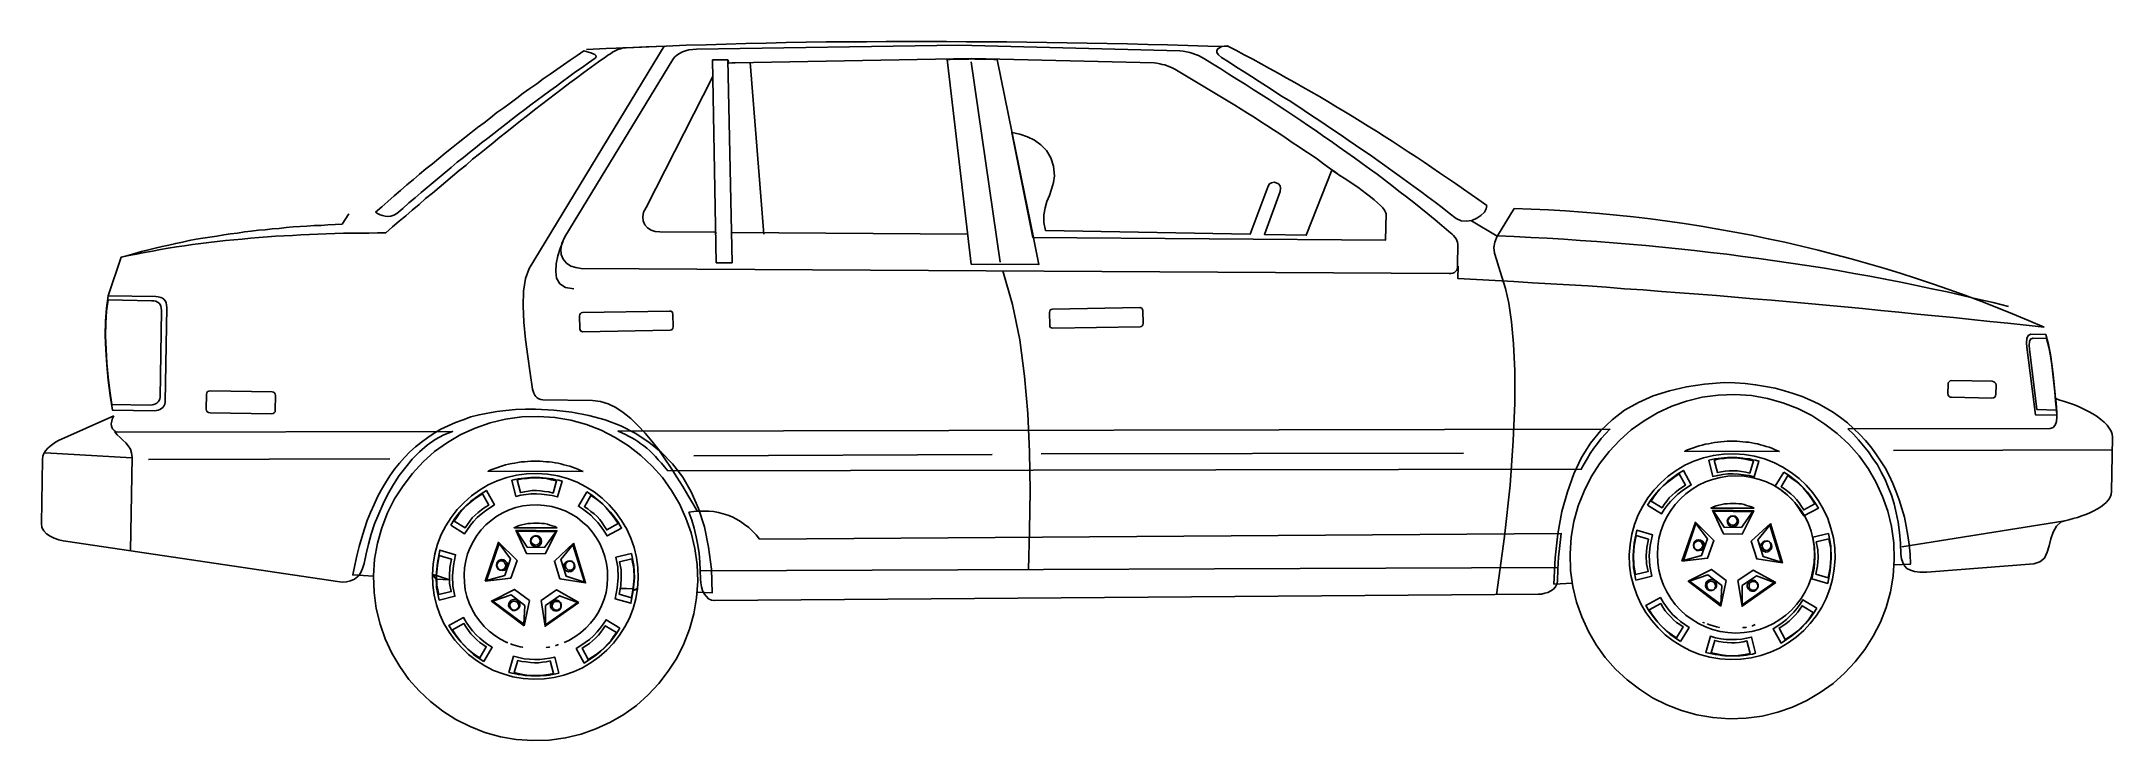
# Model space of a CAD drawing. Extents: x 149 to 250, y -977 to -912.
# Drawn here: x 233.373 to 237.784, y -963.79 to -962.301 of the extents above; entities that cross this region are included whole.
import ezdxf

# ---------------------------------------------------------------- set-up
doc = ezdxf.new("R2010")
doc.units = 0
doc.header["$MEASUREMENT"] = 0
doc.layers.get('0').update_dxf_attribs({"linetype": 'CONTINUOUS'})

msp = doc.modelspace()

# ---------------------------------------------------------------- linework, layer by layer
msp.add_line((233.54237, -962.7605), (233.51449, -962.84242))
at = {"linetype": 'Continuous'}
for points in [[(234.02705, -962.66807), (234.0131, -962.69017), (233.99801, -962.69074), (233.98289, -962.69133), (233.96837, -962.6925), (233.95325, -962.69307), (233.93813, -962.69424), (233.92361, -962.69481), (233.90851, -962.69598), (233.89397, -962.69714), (233.87887, -962.69888), (233.86433, -962.70005), (233.84923, -962.70179), (233.83471, -962.70295), (233.81959, -962.70469), (233.80507, -962.70645), (233.79052, -962.70876), (233.77542, -962.7105), (233.76088, -962.71283), (233.74636, -962.71517), (233.73126, -962.71748), (233.71671, -962.71981), (233.70219, -962.72214), (233.68767, -962.72505), (233.67314, -962.72795), (233.6586, -962.73086), (233.64408, -962.73433), (233.62955, -962.73724), (233.61503, -962.74074), (233.60048, -962.74481), (233.58596, -962.74828), (233.57144, -962.75235), (233.55691, -962.75643), (233.54237, -962.7605), (233.55865, -962.757), (233.57551, -962.75352), (233.59236, -962.75002), (233.6092, -962.74712), (233.62605, -962.74421), (233.64291, -962.74131), (233.66036, -962.7384), (233.67719, -962.73607), (233.69464, -962.73317), (233.71207, -962.73086), (233.7295, -962.72909), (233.74695, -962.72678), (233.76495, -962.72505), (233.7824, -962.72329), (233.8004, -962.72155), (233.81785, -962.71981), (233.83585, -962.71864), (233.85387, -962.7169), (233.8713, -962.71574), (233.88932, -962.71457), (233.90735, -962.714), (233.92535, -962.71283), (233.94337, -962.71226), (233.96139, -962.7111), (233.97941, -962.7105), (233.99741, -962.70993), (234.01601, -962.70936), (234.03403, -962.70936), (234.05205, -962.70876), (234.07008, -962.70876), (234.08808, -962.70819), (234.1061, -962.70819), (234.12005, -962.69598), (234.13457, -962.68379), (234.14852, -962.67215), (234.16248, -962.65996), (234.177, -962.64774), (234.19095, -962.63553), (234.20547, -962.62391), (234.21942, -962.61172), (234.23395, -962.59951), (234.2479, -962.58789), (234.26242, -962.57567), (234.27697, -962.56406), (234.2909, -962.55184), (234.30544, -962.54022), (234.31997, -962.52861), (234.33449, -962.51639), (234.34901, -962.50477), (234.36356, -962.49315), (234.37865, -962.48154), (234.3932, -962.46992), (234.40772, -962.45828), (234.42282, -962.44666), (234.43794, -962.43504), (234.45246, -962.42342), (234.46758, -962.41237), (234.4827, -962.40075), (234.49779, -962.38914), (234.51291, -962.37809), (234.52803, -962.36704), (234.54372, -962.35542), (234.55881, -962.34438), (234.5745, -962.33333), (234.57917, -962.32985), (234.58438, -962.32695), (234.58905, -962.32345), (234.59486, -962.32114), (234.60007, -962.31824), (234.6059, -962.31647), (234.61171, -962.31474), (234.61809, -962.31416), (234.69888, -962.31066), (234.4112, -962.78431), (234.40365, -962.80583), (234.39958, -962.83254), (234.39901, -962.86394), (234.40015, -962.8988), (234.40365, -962.93542), (234.4083, -962.97203), (234.41353, -963.00748), (234.41877, -963.0412), (234.41991, -963.04584), (234.42168, -963.04991), (234.42341, -963.05398), (234.42572, -963.05689), (234.42865, -963.05979), (234.43213, -963.0621), (234.4362, -963.06327), (234.44084, -963.06386), (234.54662, -963.0656), (234.56348, -963.06734), (234.57974, -963.07258), (234.59602, -963.08072), (234.61171, -963.09117), (234.62797, -963.10396), (234.64309, -963.11848), (234.65819, -963.13476), (234.67273, -963.15219), (234.68726, -963.17078), (234.70061, -963.18997), (234.71399, -963.20973), (234.72618, -963.2289), (234.7384, -963.24866), (234.74944, -963.26726), (234.7599, -963.28468), (234.76978, -963.30154)], [(234.084, -962.6646), (234.08867, -962.6675), (234.09388, -962.66984), (234.09912, -962.67157), (234.10493, -962.67274), (234.11074, -962.67331), (234.11655, -962.67274), (234.12295, -962.67098), (234.12993, -962.6675), (234.14271, -962.65646), (234.1555, -962.64484), (234.16886, -962.63379), (234.18164, -962.62274), (234.19443, -962.61172), (234.20721, -962.60124), (234.22, -962.59022), (234.23278, -962.57975), (234.24557, -962.56929), (234.25835, -962.55825), (234.27173, -962.54779), (234.28452, -962.53732), (234.2973, -962.52744), (234.31009, -962.51699), (234.32344, -962.50651), (234.33623, -962.49663), (234.34961, -962.48618), (234.36239, -962.4763), (234.37575, -962.46585), (234.38853, -962.45597), (234.40191, -962.44609), (234.41527, -962.43561), (234.42865, -962.42573), (234.44201, -962.41587), (234.45536, -962.40599), (234.46932, -962.39611), (234.4827, -962.38623), (234.49605, -962.37635), (234.51, -962.36588), (234.52396, -962.356), (234.53791, -962.34612), (234.55184, -962.33624), (234.55417, -962.33333), (234.5536, -962.33102), (234.55126, -962.32869), (234.54779, -962.32695), (234.54312, -962.32521), (234.53791, -962.32345), (234.53267, -962.32228), (234.52803, -962.32114), (234.51348, -962.33102), (234.49896, -962.3409), (234.48443, -962.35078), (234.47048, -962.36066), (234.45596, -962.37054), (234.44144, -962.3804), (234.42748, -962.39087), (234.41294, -962.40075), (234.39901, -962.41121), (234.38506, -962.42168), (234.37111, -962.43213), (234.35716, -962.44201), (234.34263, -962.45247), (234.32925, -962.46351), (234.31532, -962.47399), (234.30137, -962.48444), (234.28742, -962.49549), (234.27347, -962.50594), (234.26011, -962.51699), (234.24616, -962.52803), (234.23221, -962.53906), (234.21885, -962.5501), (234.20547, -962.56115), (234.19152, -962.5722), (234.17816, -962.58382), (234.16479, -962.59486), (234.15086, -962.60648), (234.13748, -962.6181), (234.12412, -962.62972), (234.11074, -962.64136), (234.09738, -962.65298), (234.084, -962.6646)], [(234.48734, -962.7169), (234.48093, -962.73086), (234.47862, -962.74305), (234.47979, -962.75469), (234.48384, -962.76457), (234.49082, -962.77269), (234.50012, -962.77909), (234.51058, -962.78257), (234.52222, -962.78431), (236.37086, -962.79535), (236.37493, -962.79478), (236.3784, -962.79419), (236.3819, -962.79304), (236.38421, -962.79071), (236.38655, -962.78838), (236.38771, -962.78547), (236.38886, -962.782), (236.38886, -962.77793), (236.38945, -962.73317), (236.38886, -962.72852), (236.38712, -962.72445), (236.38538, -962.72098), (236.38305, -962.71748), (236.38014, -962.714), (236.37724, -962.7111), (236.37376, -962.70819), (236.37026, -962.70586), (236.35517, -962.69307), (236.34062, -962.68086), (236.32553, -962.66807), (236.31041, -962.65588), (236.29529, -962.64367), (236.2796, -962.63148), (236.26391, -962.61984), (236.24882, -962.60765), (236.23313, -962.59544), (236.21744, -962.58382), (236.20115, -962.5722), (236.18546, -962.56058), (236.16918, -962.54894), (236.15292, -962.53732), (236.13665, -962.5257), (236.12037, -962.51408), (236.10411, -962.50304), (236.08782, -962.49142), (236.07097, -962.48037), (236.05471, -962.46932), (236.03785, -962.4577), (236.02099, -962.44666), (236.00414, -962.43561), (235.98728, -962.42459), (235.97043, -962.41411), (235.953, -962.40306), (235.93614, -962.39204), (235.91871, -962.38099), (235.90186, -962.37054), (235.88443, -962.3595), (235.86698, -962.34845), (235.84955, -962.338), (235.84315, -962.3345), (235.83677, -962.33102), (235.83036, -962.32869), (235.82455, -962.32635), (235.81817, -962.32462), (235.8112, -962.32288), (235.80422, -962.32171), (235.79725, -962.32055), (235.32653, -962.30893), (234.76804, -962.31707), (234.7599, -962.31764), (234.75175, -962.31881), (234.74421, -962.32055), (234.73783, -962.32288), (234.73142, -962.32635), (234.72561, -962.32985), (234.72097, -962.3345), (234.71747, -962.33914), (234.48734, -962.7169)], [(234.53324, -962.31824), (234.57567, -962.3159), (234.61809, -962.31416), (234.66052, -962.31243), (234.70295, -962.31066), (234.74594, -962.30893), (234.78837, -962.30776), (234.8308, -962.30659), (234.87322, -962.30545), (234.91624, -962.30428), (234.95865, -962.30312), (235.00107, -962.30255), (235.04409, -962.30195), (235.08652, -962.30138), (235.12952, -962.30138), (235.17194, -962.30078), (235.21494, -962.30078), (235.25737, -962.30078), (235.30039, -962.30078), (235.34279, -962.30138), (235.38581, -962.30138), (235.42881, -962.30195), (235.47124, -962.30255), (235.51424, -962.30312), (235.55726, -962.30369), (235.59966, -962.30428), (235.64266, -962.30545), (235.68566, -962.30602), (235.72868, -962.30719), (235.7711, -962.30835), (235.8141, -962.3095), (235.8571, -962.31066), (235.90012, -962.31183)], [(234.8343, -962.34031), (234.83661, -962.34728), (234.84301, -962.34671), (234.84999, -962.34612), (235.35384, -962.33683), (235.74263, -962.34671), (235.74844, -962.34728), (235.75425, -962.34845), (235.75946, -962.34961), (235.76529, -962.35078), (235.77051, -962.35252), (235.77575, -962.35483), (235.78098, -962.35716), (235.7862, -962.36007), (235.80074, -962.36821), (235.81467, -962.37692), (235.82922, -962.38507), (235.84315, -962.39378), (235.85769, -962.40249), (235.87165, -962.41064), (235.88557, -962.41935), (235.90012, -962.42806), (235.91405, -962.43678), (235.928, -962.44492), (235.94138, -962.45363), (235.95533, -962.46235), (235.96926, -962.47106), (235.98264, -962.4798), (235.99659, -962.48908), (236.00995, -962.4978), (236.02333, -962.50651), (236.03668, -962.51582), (236.05004, -962.52453), (236.06342, -962.53384), (236.07678, -962.54256), (236.09016, -962.55184), (236.10294, -962.56115), (236.11573, -962.57046), (236.12908, -962.57975), (236.13839, -962.58672), (236.13839, -962.58672)], [(236.45104, -962.65007), (236.4499, -962.65705), (236.44583, -962.6646), (236.43826, -962.67157), (236.42954, -962.67738), (236.41909, -962.68203), (236.40747, -962.68379), (236.39643, -962.68262), (236.38595, -962.67795), (236.37086, -962.66634), (236.35574, -962.65472), (236.34062, -962.6431), (236.32553, -962.63205), (236.31041, -962.62043), (236.29529, -962.60939), (236.2802, -962.59834), (236.26451, -962.58729), (236.24939, -962.57627), (236.2337, -962.56522), (236.21858, -962.55418), (236.20289, -962.54313), (236.1872, -962.53268), (236.17151, -962.52163), (236.15582, -962.51118), (236.1407, -962.50013), (236.12444, -962.48968), (236.10875, -962.4792), (236.09306, -962.46875), (236.07737, -962.45828), (236.06168, -962.44782), (236.04599, -962.43737), (236.02971, -962.4269), (236.01402, -962.41702), (235.99776, -962.40656), (235.98205, -962.39611), (235.96636, -962.38623), (235.95009, -962.37576), (235.9344, -962.3653), (235.91812, -962.35542), (235.90243, -962.34495), (235.88617, -962.33509), (235.87976, -962.32926), (235.87629, -962.32404), (235.87629, -962.31997), (235.87803, -962.31647), (235.88153, -962.31416), (235.88674, -962.31183), (235.89198, -962.31066), (235.89779, -962.31009), (235.91638, -962.31938), (235.9344, -962.32926), (235.95243, -962.33857), (235.97043, -962.34845), (235.98845, -962.35833), (236.00647, -962.36821), (236.0239, -962.37809), (236.04192, -962.38797), (236.05935, -962.39785), (236.07678, -962.4083), (236.0948, -962.41818), (236.11223, -962.42866), (236.12968, -962.43911), (236.14651, -962.44956), (236.16396, -962.46004), (236.18139, -962.47049), (236.19825, -962.48094), (236.21568, -962.49199), (236.23253, -962.50246), (236.24939, -962.51349), (236.26624, -962.52453), (236.2831, -962.53558), (236.30053, -962.54663), (236.31738, -962.55767), (236.33367, -962.56929), (236.3505, -962.58034), (236.36736, -962.59196), (236.38421, -962.60358), (236.40107, -962.6152), (236.41793, -962.62681), (236.43419, -962.63846), (236.45104, -962.65007)], [(234.80232, -962.37518), (234.66052, -962.65415), (234.65528, -962.6646), (234.65354, -962.67448), (234.65414, -962.68319), (234.65762, -962.69133), (234.66342, -962.69772), (234.67097, -962.70238), (234.67971, -962.70529), (234.68959, -962.70645), (234.80873, -962.70702), (234.80873, -962.7105)], [(234.80175, -962.34031), (234.80987, -962.77212), (234.84358, -962.77212), (234.8343, -962.34031), (234.80175, -962.34031)], [(234.88194, -962.34554), (234.91101, -962.7111)], [(235.43986, -962.49606), (235.40788, -962.33914), (235.40091, -962.33914), (235.39396, -962.33857), (235.38755, -962.33857), (235.38058, -962.33857), (235.3736, -962.33857), (235.36722, -962.33857), (235.36082, -962.33857), (235.35384, -962.338), (235.34746, -962.33857), (235.34105, -962.33857), (235.33467, -962.33857), (235.3277, -962.33857), (235.32129, -962.33857), (235.31491, -962.33857), (235.30794, -962.33914), (235.30153, -962.33914), (235.35267, -962.77502), (235.49681, -962.77619), (235.48519, -962.71924), (235.48519, -962.71807), (235.43986, -962.49606)], [(235.35267, -962.34438), (235.41486, -962.77095)], [(235.43929, -962.49489), (235.45612, -962.49839), (235.4724, -962.50361), (235.48752, -962.51118), (235.50145, -962.52106), (235.51309, -962.53325), (235.52238, -962.54837), (235.52819, -962.56639), (235.52993, -962.58672), (235.52819, -962.60124), (235.52412, -962.6152), (235.51947, -962.62858), (235.51424, -962.64193), (235.51019, -962.65529), (235.50726, -962.66984), (235.50786, -962.6861), (235.51133, -962.70352), (235.94719, -962.7111), (235.98554, -962.60881), (235.98845, -962.60415), (235.99252, -962.60184), (235.99776, -962.60067), (236.0024, -962.60184), (236.00704, -962.60415), (236.01054, -962.60822), (236.01169, -962.61346), (236.01111, -962.62043), (235.9774, -962.71167), (236.06633, -962.71341), (236.12094, -962.5751), (236.12908, -962.58034), (236.1378, -962.58615), (236.14711, -962.59196), (236.15699, -962.59834), (236.16627, -962.60474), (236.17615, -962.61112), (236.18546, -962.6181), (236.19477, -962.62508), (236.20289, -962.63148), (236.21103, -962.63786), (236.21801, -962.64427), (236.22439, -962.65007), (236.22963, -962.65529), (236.23313, -962.65996), (236.23544, -962.6646), (236.2366, -962.66807), (236.23544, -962.72388), (235.48402, -962.71807), (235.43929, -962.49489)], [(236.4185, -962.68262), (236.47314, -962.71517), (236.4679, -962.72795), (236.46616, -962.73957), (236.46733, -962.75176), (236.4714, -962.76514), (236.47661, -962.7814), (236.48302, -962.80176), (236.49057, -962.82673), (236.49754, -962.85813), (236.50335, -962.89763), (236.50802, -962.94473), (236.51092, -963.00225), (236.51092, -963.07084), (236.50742, -963.15162), (236.50045, -963.24576), (236.48826, -963.35501), (236.4714, -963.47936)], [(236.50916, -962.65646), (236.47371, -962.71457), (236.50916, -962.71631), (236.54461, -962.71807), (236.57949, -962.71981), (236.61494, -962.72214), (236.64982, -962.72445), (236.68527, -962.72678), (236.72012, -962.72969), (236.755, -962.73259), (236.78986, -962.7355), (236.82417, -962.73898), (236.85902, -962.74247), (236.89331, -962.74595), (236.92761, -962.75002), (236.9619, -962.75409), (236.99618, -962.75874), (237.03046, -962.76281), (237.06418, -962.76804), (237.09846, -962.77269), (237.13217, -962.77793), (237.16589, -962.78316), (237.19957, -962.78897), (237.23272, -962.79478), (237.26643, -962.80059), (237.29954, -962.80697), (237.33266, -962.81338), (237.3658, -962.82035), (237.39892, -962.82733), (237.43147, -962.8343), (237.46401, -962.84185), (237.49656, -962.8494), (237.5291, -962.85697), (237.56165, -962.86509)], [(234.48327, -962.72736), (234.47746, -962.7419), (234.47282, -962.75759), (234.46874, -962.77443), (234.46815, -962.79071), (234.46991, -962.80523), (234.47689, -962.81685), (234.48851, -962.82499), (234.5065, -962.8279)], [(235.34513, -962.7111), (234.84242, -962.7076), (234.84242, -962.71807)], [(235.4201, -962.78954), (235.44103, -962.86104), (235.45612, -962.93599), (235.4666, -963.01387), (235.47357, -963.0935), (235.47705, -963.17486), (235.47821, -963.25797), (235.47705, -963.34166), (235.47474, -963.42534)], [(236.39002, -962.77909), (236.38945, -962.80583), (236.42897, -962.80757), (236.46849, -962.80988), (236.50859, -962.81221), (236.54811, -962.81454), (236.58704, -962.81685), (236.62656, -962.81918), (236.66608, -962.82152), (236.7056, -962.82442), (236.74453, -962.82733), (236.78405, -962.82964), (236.823, -962.83314), (236.86193, -962.83604), (236.90145, -962.83895), (236.9404, -962.84185), (236.97932, -962.84533), (237.01825, -962.84883), (237.0572, -962.85173), (237.09613, -962.85521), (237.13508, -962.85871), (237.17343, -962.86278), (237.21236, -962.86625), (237.25131, -962.86975), (237.29024, -962.87382), (237.32859, -962.8773), (237.36754, -962.88137), (237.4059, -962.88485), (237.44482, -962.88892), (237.48318, -962.89299), (237.52213, -962.89706), (237.56048, -962.90113), (237.59941, -962.9052), (237.63779, -962.90927)], [(233.51449, -962.84242), (233.61617, -962.84418), (233.62141, -962.84475), (233.62665, -962.84592), (233.63072, -962.84766), (233.63362, -962.84999), (233.63593, -962.85347), (233.63827, -962.85697), (233.63884, -962.86218), (233.63943, -962.86742), (233.63593, -963.0685), (233.63536, -963.07315), (233.63362, -963.07722), (233.63129, -963.08012), (233.62839, -963.08246), (233.62489, -963.08477), (233.62141, -963.08593), (233.61734, -963.0871), (233.61327, -963.08767), (233.52377, -963.08593), (233.51913, -963.05455), (233.51506, -963.02201), (233.51215, -962.98946), (233.50982, -962.95751), (233.50865, -962.9267), (233.50925, -962.89649), (233.51099, -962.86859), (233.51449, -962.84242)], [(233.51449, -962.85116), (233.60689, -962.8529), (233.6121, -962.85347), (233.61617, -962.85406), (233.62024, -962.8558), (233.62315, -962.85813), (233.62548, -962.86104), (233.62722, -962.86452), (233.62781, -962.86859), (233.62839, -962.87382), (233.62548, -963.05805), (233.62489, -963.0621), (233.62315, -963.0656), (233.62141, -963.0685), (233.6185, -963.07084), (233.6156, -963.07258), (233.6121, -963.07374), (233.60862, -963.07489), (233.60455, -963.07548), (233.52261, -963.07374), (233.51853, -963.04467), (233.51506, -963.01563), (233.51215, -962.98599), (233.51042, -962.95634), (233.50925, -962.92787), (233.50982, -962.90054), (233.51158, -962.87497), (233.51449, -962.85116)], [(234.52512, -962.87787), (234.71049, -962.87497), (234.7134, -962.87556), (234.71573, -962.87673), (234.7169, -962.87847), (234.71747, -962.88137), (234.71806, -962.90868), (234.71747, -962.91158), (234.7163, -962.91392), (234.71456, -962.91508), (234.71166, -962.91566), (234.52569, -962.91916), (234.52336, -962.91856), (234.52105, -962.91739), (234.51988, -962.91508), (234.51929, -962.91275), (234.51872, -962.88485), (234.51929, -962.88254), (234.52046, -962.88021), (234.52222, -962.87847), (234.52512, -962.87787)], [(235.52588, -962.87092), (235.71182, -962.86742), (235.71413, -962.86799), (235.71646, -962.86916), (235.71763, -962.87149), (235.7182, -962.87382), (235.7188, -962.9017), (235.7182, -962.90404), (235.71704, -962.90637), (235.7153, -962.90811), (235.71239, -962.90868), (235.52702, -962.91158), (235.52412, -962.91101), (235.52181, -962.90985), (235.52064, -962.90811), (235.52007, -962.9052), (235.51947, -962.87787), (235.52007, -962.87497), (235.52121, -962.87266), (235.52297, -962.87149), (235.52588, -962.87092)], [(237.64184, -962.92496), (237.60989, -962.92437), (237.60408, -962.92727), (237.60117, -962.93368), (237.60058, -962.94239), (237.60117, -962.9517), (237.61917, -963.09581), (237.6651, -963.09641), (237.66336, -963.07489), (237.6616, -963.05339), (237.65929, -963.03132), (237.65695, -963.00982), (237.65462, -962.9883), (237.65114, -962.96739), (237.64707, -962.94587), (237.64184, -962.92496)], [(237.643, -962.93308), (237.61396, -962.93251), (237.60872, -962.93484), (237.60639, -962.94006), (237.60581, -962.9482), (237.60639, -962.95634), (237.62267, -963.08477), (237.66393, -963.08593), (237.66219, -963.06677), (237.66045, -963.04701), (237.65869, -963.02782), (237.65638, -963.00865), (237.65405, -962.98946), (237.65114, -962.9703), (237.64767, -962.9517), (237.643, -962.93308)], [(237.31794, -963.41572), (237.35359, -963.4137), (237.35242, -963.3928), (237.35069, -963.37244), (237.34778, -963.35268), (237.34428, -963.33292), (237.34023, -963.31375), (237.335, -963.29516), (237.32919, -963.27714), (237.32278, -963.25971), (237.31581, -963.24228), (237.30769, -963.22542), (237.29897, -963.20914), (237.28966, -963.19402), (237.27978, -963.17893), (237.26874, -963.1644), (237.25769, -963.15045), (237.2455, -963.13767), (237.23212, -963.12488), (237.21876, -963.11326), (237.20424, -963.10162), (237.18912, -963.09117), (237.17343, -963.08186), (237.15715, -963.07258), (237.14032, -963.06443), (237.12229, -963.05689), (237.1037, -963.05048), (237.0851, -963.04467), (237.06475, -963.03944), (237.04442, -963.03539), (237.02349, -963.03189), (237.00142, -963.02955), (236.97932, -963.02782), (236.95609, -963.02724), (236.91483, -963.03072), (236.87588, -963.03653), (236.83986, -963.04467), (236.80555, -963.05572), (236.77417, -963.06967), (236.74453, -963.08593), (236.71781, -963.10629), (236.69398, -963.12953), (236.67189, -963.15626), (236.65272, -963.18707), (236.63644, -963.22135), (236.62249, -963.25971), (236.61087, -963.30213), (236.60215, -963.3492), (236.59634, -963.40034), (236.59344, -963.4567)], [(237.44135, -963.02317), (237.52737, -963.02434), (237.53084, -963.02551), (237.53317, -963.02724), (237.53491, -963.02955), (237.53548, -963.03305), (237.53491, -963.05222), (237.53434, -963.05572), (237.53258, -963.05805), (237.53027, -963.05979), (237.52677, -963.06036), (237.44077, -963.05862), (237.43728, -963.05805), (237.43494, -963.05629), (237.4332, -963.05398), (237.43263, -963.05048), (237.4332, -963.03132), (237.4338, -963.02782), (237.43554, -963.02551), (237.43787, -963.02375), (237.44135, -963.02317)], [(233.7324, -963.04467), (233.86375, -963.04701), (233.86666, -963.04758), (233.86899, -963.04932), (233.87073, -963.05165), (233.8713, -963.05515), (233.87073, -963.08593), (233.87016, -963.08943), (233.8684, -963.09174), (233.86609, -963.0935), (233.86259, -963.09407), (233.73183, -963.09174), (233.72833, -963.09117), (233.72602, -963.08943), (233.72428, -963.0871), (233.72369, -963.08362), (233.72428, -963.05222), (233.72486, -963.04932), (233.72659, -963.04641), (233.72893, -963.04527), (233.7324, -963.04467)], [(234.76861, -963.47355), (234.80116, -963.47529), (234.79942, -963.42475), (234.79361, -963.37768), (234.78489, -963.33468), (234.77211, -963.29573), (234.75642, -963.26028), (234.7384, -963.2289), (234.7169, -963.20043), (234.69249, -963.17543), (234.66633, -963.15393), (234.63728, -963.13533), (234.60648, -963.11964), (234.57336, -963.10686), (234.53848, -963.09755), (234.50246, -963.0906), (234.4641, -963.08593), (234.42515, -963.08419), (234.40365, -963.08419), (234.38215, -963.08477), (234.3618, -963.08653), (234.34263, -963.08884), (234.32344, -963.09234), (234.30485, -963.09581), (234.28742, -963.10046), (234.27056, -963.10629), (234.2543, -963.1121), (234.23859, -963.11907), (234.2235, -963.12662), (234.20897, -963.13476), (234.19559, -963.14405), (234.18224, -963.15393), (234.16945, -963.16381), (234.15724, -963.17486), (234.14619, -963.18707), (234.13514, -963.19926), (234.12469, -963.21204), (234.11481, -963.226), (234.10553, -963.24052), (234.09679, -963.25507), (234.08867, -963.27076), (234.0811, -963.28702), (234.07355, -963.30387), (234.06658, -963.32073), (234.06077, -963.33875), (234.05496, -963.35735), (234.04915, -963.37651), (234.04451, -963.39627), (234.03984, -963.41603), (234.03577, -963.43694), (234.07996, -963.43927), (234.07996, -963.43461), (234.08022, -963.43462)], [(236.97932, -963.05281), (237.01477, -963.05515), (237.04849, -963.06096), (237.0816, -963.07024), (237.11298, -963.08246), (237.14322, -963.09755), (237.1711, -963.11557), (237.19726, -963.13591), (237.22167, -963.15857), (237.24376, -963.183), (237.26293, -963.21031), (237.27978, -963.23878), (237.29374, -963.26959), (237.30478, -963.30097), (237.3129, -963.33409), (237.31757, -963.36837), (237.31871, -963.40384), (237.3164, -963.43927), (237.31059, -963.47296), (237.30128, -963.5061), (237.28909, -963.53748), (237.27397, -963.56769), (237.25595, -963.5956), (237.23562, -963.62174), (237.21295, -963.64614), (237.18855, -963.66824), (237.16122, -963.68742), (237.13274, -963.70426), (237.10196, -963.71821), (237.07056, -963.72926), (237.03744, -963.7374), (237.00316, -963.74204), (236.96771, -963.74321), (236.93226, -963.74087), (236.89854, -963.73506), (236.86543, -963.72578), (236.83405, -963.71357), (236.80381, -963.69845), (236.77593, -963.68045), (236.74977, -963.66009), (236.72536, -963.63743), (236.70327, -963.61302), (236.6841, -963.58572), (236.66725, -963.55724), (236.65329, -963.52643), (236.64225, -963.49505), (236.63411, -963.46194), (236.62946, -963.42763), (236.6283, -963.3922), (236.63063, -963.35675), (236.63644, -963.32306), (236.64575, -963.28992), (236.65794, -963.25854), (236.67305, -963.22833), (236.69108, -963.20043), (236.71141, -963.17428), (236.73408, -963.14986), (236.75848, -963.12779), (236.78579, -963.1086), (236.81429, -963.09174), (236.84507, -963.07779), (236.87645, -963.06677), (236.90959, -963.05862), (236.94387, -963.05398), (236.97932, -963.05281)], [(237.21993, -963.12545), (237.65057, -963.12488), (237.65695, -963.12312), (237.66103, -963.11791), (237.66393, -963.11034), (237.6651, -963.10105), (237.6651, -963.0906), (237.66393, -963.08012), (237.66336, -963.07024), (237.66219, -963.06153), (237.67148, -963.06443), (237.68136, -963.06734), (237.69183, -963.07084), (237.70229, -963.07489), (237.71217, -963.07896), (237.72262, -963.08362), (237.7325, -963.08884), (237.74181, -963.09407), (237.75052, -963.09988), (237.75866, -963.10569), (237.76564, -963.1115), (237.77202, -963.11791), (237.77669, -963.12429), (237.78073, -963.13069), (237.78307, -963.13707), (237.78364, -963.14348), (237.78133, -963.25911), (237.78073, -963.26552), (237.77842, -963.27133), (237.77492, -963.27714), (237.77028, -963.28237), (237.76504, -963.28702), (237.75866, -963.29225), (237.75169, -963.29633), (237.74354, -963.3004), (237.7354, -963.30444), (237.72669, -963.30794), (237.71797, -963.31142), (237.70869, -963.31433), (237.69995, -963.31666), (237.69067, -963.31956), (237.68195, -963.3219), (237.67381, -963.32363), (237.66393, -963.33292), (237.65695, -963.34573), (237.65231, -963.36025), (237.64824, -963.37477), (237.64417, -963.38873), (237.63836, -963.40092), (237.62905, -963.40906), (237.61569, -963.41313), (237.38787, -963.43113), (237.37335, -963.43113), (237.36173, -963.42939), (237.35302, -963.42706), (237.34545, -963.42301), (237.34023, -963.41777), (237.33673, -963.4108), (237.33442, -963.40268), (237.33266, -963.3928), (237.33209, -963.36896), (237.32976, -963.3463), (237.32685, -963.3248), (237.32278, -963.30504), (237.31814, -963.28528), (237.3129, -963.26726), (237.30593, -963.24983), (237.29897, -963.23354), (237.29083, -963.21785), (237.28269, -963.20276), (237.27338, -963.18881), (237.26352, -963.17486), (237.25305, -963.16207), (237.2426, -963.14929), (237.23155, -963.13707), (237.21993, -963.12545)], [(233.52668, -963.09815), (233.52377, -963.10338), (233.52261, -963.10919), (233.52146, -963.115), (233.52203, -963.12022), (233.52377, -963.12545), (233.52727, -963.12953), (233.53132, -963.13186), (233.53772, -963.133), (234.24847, -963.13126), (234.22988, -963.13883), (234.21128, -963.14871), (234.19443, -963.1609), (234.17816, -963.17486), (234.16248, -963.19055), (234.14852, -963.2074), (234.13457, -963.22542), (234.12236, -963.24459), (234.11074, -963.26495), (234.10029, -963.28585), (234.09098, -963.30678), (234.08227, -963.32828), (234.07529, -963.34978), (234.06891, -963.3713), (234.06424, -963.3922), (234.06019, -963.41256), (234.0567, -963.42358), (234.05205, -963.43287), (234.04624, -963.44041), (234.03927, -963.44565), (234.03113, -963.44972), (234.02241, -963.45146), (234.0131, -963.45206), (234.00322, -963.45089), (233.42904, -963.36606), (233.41916, -963.36432), (233.40987, -963.36199), (233.39999, -963.35851), (233.39128, -963.35444), (233.38371, -963.3492), (233.3779, -963.3428), (233.37383, -963.33585), (233.37268, -963.32711), (233.37499, -963.19112), (233.37559, -963.18416), (233.3779, -963.17833), (233.3814, -963.17252), (233.38604, -963.16731), (233.39128, -963.16264), (233.39709, -963.15857), (233.4029, -963.15452), (233.40928, -963.15045), (233.52668, -963.09815)], [(234.43098, -963.09929), (234.46643, -963.10162), (234.50015, -963.10743), (234.53326, -963.11672), (234.56464, -963.12893), (234.59488, -963.14403), (234.62276, -963.16205), (234.64892, -963.18238), (234.67333, -963.20505), (234.69542, -963.22947), (234.71459, -963.25678), (234.73144, -963.28526), (234.7454, -963.31606), (234.75644, -963.34744), (234.76456, -963.38056), (234.76923, -963.41484), (234.77037, -963.45032), (234.76806, -963.48575), (234.76225, -963.51943), (234.75294, -963.55258), (234.74075, -963.58395), (234.72563, -963.61417), (234.70761, -963.64207), (234.68728, -963.66821), (234.66461, -963.69262), (234.64021, -963.71471), (234.61288, -963.7339), (234.5844, -963.75073), (234.55362, -963.76468), (234.52222, -963.77573), (234.4891, -963.78387), (234.45482, -963.78852), (234.41937, -963.78968), (234.38391, -963.78735), (234.3502, -963.78154), (234.31709, -963.77225), (234.28571, -963.76004), (234.25547, -963.74492), (234.22759, -963.72692), (234.20143, -963.70657), (234.17702, -963.6839), (234.15493, -963.6595), (234.13576, -963.63219), (234.11891, -963.60372), (234.10495, -963.57291), (234.09391, -963.54153), (234.08577, -963.50841), (234.08112, -963.4741), (234.07996, -963.43868), (234.08229, -963.40323), (234.0881, -963.36954), (234.09741, -963.3364), (234.1096, -963.30502), (234.12471, -963.2748), (234.14274, -963.2469), (234.16307, -963.22076), (234.18574, -963.19633), (234.21014, -963.17426), (234.23745, -963.15507), (234.26594, -963.13822), (234.29673, -963.12426), (234.32811, -963.11324), (234.36125, -963.1051), (234.39553, -963.10046), (234.43098, -963.09929)], [(234.70645, -963.21495), (234.69947, -963.20683), (234.69307, -963.19869), (234.68609, -963.19171), (234.68028, -963.18474), (234.6739, -963.17833), (234.66807, -963.17252), (234.66169, -963.16731), (234.65588, -963.16207), (234.64947, -963.15743), (234.64309, -963.15276), (234.63669, -963.14871), (234.63031, -963.14464), (234.62333, -963.14114), (234.61636, -963.13767), (234.60881, -963.13417), (234.60067, -963.13069), (236.71315, -963.12662), (236.70386, -963.1365), (236.69455, -963.14638), (236.68641, -963.15683), (236.67886, -963.16731), (236.67132, -963.17833), (236.66434, -963.18938), (236.65794, -963.20043), (236.65213, -963.21204), (234.70645, -963.21495)], [(233.52901, -963.13186), (233.53425, -963.13824), (233.54006, -963.14405), (233.54587, -963.14986), (233.55225, -963.15567), (233.55748, -963.16207), (233.56213, -963.16905), (233.56446, -963.17719), (233.56563, -963.18707), (233.56213, -963.38465)], [(237.07463, -963.17428), (237.06882, -963.17195), (237.06358, -963.16962), (237.05777, -963.16731), (237.05196, -963.16498), (237.04615, -963.16324), (237.03977, -963.1615), (237.03396, -963.15974), (237.02756, -963.158), (237.02175, -963.15683), (237.01535, -963.15567), (237.00897, -963.15452), (237.00256, -963.15393), (236.99618, -963.15336), (236.98978, -963.15276), (236.9834, -963.15219), (236.97699, -963.15219), (236.97002, -963.15219), (236.96306, -963.15219), (236.95609, -963.15276), (236.94968, -963.15336), (236.94271, -963.15393), (236.93573, -963.1551), (236.92935, -963.15626), (236.92295, -963.15743), (236.91597, -963.15857), (236.90959, -963.16033), (236.90319, -963.16207), (236.8968, -963.1644), (236.891, -963.16614), (236.88459, -963.16845), (236.87821, -963.17078), (236.8724, -963.17369), (237.07463, -963.17428)], [(237.31697, -963.17195), (237.78249, -963.17021)], [(233.56503, -963.18764), (233.3808, -963.17719)], [(233.60048, -963.19112), (234.11481, -963.18938)], [(234.52627, -963.21669), (234.52046, -963.21438), (234.51524, -963.21204), (234.50943, -963.20973), (234.5036, -963.2074), (234.49779, -963.20566), (234.49141, -963.2039), (234.4856, -963.20216), (234.4792, -963.20043), (234.47339, -963.19926), (234.46701, -963.19809), (234.4606, -963.19695), (234.45422, -963.19635), (234.44782, -963.19578), (234.44144, -963.19519), (234.43503, -963.19462), (234.42865, -963.19462), (234.42168, -963.19462), (234.4147, -963.19462), (234.40772, -963.19519), (234.40132, -963.19578), (234.39434, -963.19635), (234.38737, -963.19752), (234.38099, -963.19869), (234.37458, -963.19985), (234.36761, -963.201), (234.36123, -963.20276), (234.35482, -963.2045), (234.34844, -963.20683), (234.34263, -963.20857), (234.33623, -963.21088), (234.32985, -963.21321), (234.32404, -963.21612), (234.52627, -963.21669)], [(234.76223, -963.18357), (235.39743, -963.18067)], [(235.50205, -963.17893), (236.40164, -963.17776)], [(236.97759, -963.17893), (236.99966, -963.18067), (237.02118, -963.18416), (237.04208, -963.18997), (237.06244, -963.19752), (237.08103, -963.2074), (237.09903, -963.21845), (237.11589, -963.23181), (237.13101, -963.24576), (237.14496, -963.26202), (237.15715, -963.27887), (237.1682, -963.29747), (237.17691, -963.31666), (237.18388, -963.33699), (237.18912, -963.35792), (237.19203, -963.37942), (237.1926, -963.40208), (237.19086, -963.42418), (237.18738, -963.44565), (237.18157, -963.46658), (237.174, -963.48691), (237.16412, -963.50551), (237.1531, -963.52353), (237.13972, -963.54038), (237.12577, -963.5555), (237.10951, -963.56943), (237.09265, -963.58164), (237.07406, -963.59269), (237.05487, -963.60141), (237.03454, -963.60838), (237.01361, -963.61362), (236.99211, -963.61652), (236.96944, -963.61709), (236.94735, -963.61536), (236.92585, -963.61186), (236.90495, -963.60605), (236.88459, -963.5985), (236.866, -963.58862), (236.84797, -963.57757), (236.83112, -963.56422), (236.81602, -963.54967), (236.80207, -963.53398), (236.78986, -963.51712), (236.77883, -963.49853), (236.7701, -963.47936), (236.76312, -963.45901), (236.75791, -963.4381), (236.755, -963.41663), (236.75441, -963.39396), (236.75617, -963.37187), (236.75965, -963.35037), (236.76545, -963.32944), (236.773, -963.30911), (236.78288, -963.29052), (236.79393, -963.27249), (236.80731, -963.25564), (236.82183, -963.24052), (236.83752, -963.22657), (236.85438, -963.21438), (236.87297, -963.20333), (236.89216, -963.19462), (236.91249, -963.18764), (236.93342, -963.1824), (236.95492, -963.1795), (236.97759, -963.17893)], [(236.79336, -963.28818), (236.80091, -963.27656), (236.80845, -963.26609), (236.81719, -963.25621), (236.82648, -963.24692), (236.83578, -963.23821), (236.84624, -963.23007), (236.85785, -963.22193), (236.8695, -963.21438), (236.88633, -963.24519), (236.87645, -963.25157), (236.86716, -963.25797), (236.85785, -963.26495), (236.84974, -963.27249), (236.84217, -963.28064), (236.83519, -963.28875), (236.82881, -963.29747), (236.823, -963.30678), (236.79336, -963.28818)], [(236.92354, -963.19288), (236.93052, -963.19112), (236.9369, -963.18997), (236.94387, -963.18881), (236.95028, -963.18821), (236.95666, -963.18764), (236.96363, -963.18707), (236.97002, -963.18707), (236.97642, -963.18707), (236.9834, -963.18707), (236.98978, -963.18764), (236.99618, -963.18821), (237.00316, -963.18938), (237.01013, -963.18997), (237.01651, -963.19171), (237.02349, -963.19288), (237.03046, -963.19462), (237.02058, -963.22833), (237.00954, -963.22542), (236.99792, -963.22366), (236.98687, -963.22252), (236.97585, -963.22193), (236.96421, -963.22193), (236.95375, -963.22309), (236.94271, -963.22483), (236.93226, -963.22716), (236.92354, -963.19288)], [(236.93516, -963.19228), (236.94561, -963.18997), (236.95609, -963.18881), (236.96597, -963.18764), (236.97642, -963.18764), (236.98687, -963.18821), (236.99735, -963.18938), (237.0078, -963.19171), (237.01885, -963.19402), (237.0113, -963.22019), (237.00256, -963.21785), (236.99328, -963.21669), (236.98456, -963.21554), (236.97585, -963.21495), (236.96711, -963.21495), (236.9584, -963.21612), (236.95028, -963.21728), (236.94214, -963.21902), (236.93516, -963.19228)], [(237.08334, -963.21785), (237.09498, -963.22542), (237.10544, -963.23354), (237.11532, -963.24169), (237.12463, -963.25099), (237.13391, -963.26087), (237.14205, -963.27133), (237.1496, -963.28237), (237.15715, -963.29456), (237.12636, -963.31142), (237.11996, -963.30154), (237.11358, -963.29225), (237.1066, -963.28295), (237.09903, -963.2748), (237.09148, -963.26726), (237.08277, -963.26028), (237.07406, -963.2539), (237.06534, -963.24809), (237.08334, -963.21785)], [(234.42865, -963.22076), (234.45072, -963.22252), (234.47222, -963.226), (234.49315, -963.23181), (234.51348, -963.23935), (234.5321, -963.24923), (234.5501, -963.26028), (234.56695, -963.27366), (234.58207, -963.28761), (234.59602, -963.30387), (234.60821, -963.32073), (234.61926, -963.33932), (234.62797, -963.35851), (234.63495, -963.37884), (234.64019, -963.39977), (234.64309, -963.42127), (234.64366, -963.44391), (234.64193, -963.46598), (234.63845, -963.48751), (234.63262, -963.50841), (234.62507, -963.52877), (234.61519, -963.54736), (234.60414, -963.56536), (234.59079, -963.58222), (234.57683, -963.59733), (234.56057, -963.61129), (234.54372, -963.62348), (234.52512, -963.63452), (234.50593, -963.64324), (234.4856, -963.65021), (234.46467, -963.65545), (234.44317, -963.65835), (234.42051, -963.65893), (234.39842, -963.65719), (234.37692, -963.65371), (234.35599, -963.6479), (234.33566, -963.64033), (234.31706, -963.63045), (234.29904, -963.61943), (234.28218, -963.60605), (234.26709, -963.59152), (234.25314, -963.57584), (234.24092, -963.55898), (234.22988, -963.54038), (234.22116, -963.5212), (234.21419, -963.50086), (234.20897, -963.47994), (234.20605, -963.45844), (234.20547, -963.43577), (234.20721, -963.4137), (234.21071, -963.3922), (234.21652, -963.3713), (234.22407, -963.35094), (234.23395, -963.33235), (234.24499, -963.31433), (234.25835, -963.29747), (234.2729, -963.28237), (234.28859, -963.26842), (234.30544, -963.25621), (234.32404, -963.24519), (234.3432, -963.23645), (234.36356, -963.2295), (234.38446, -963.22426), (234.40599, -963.22135), (234.42865, -963.22076)], [(234.24442, -963.33061), (234.25197, -963.31899), (234.25952, -963.30852), (234.26823, -963.29864), (234.27754, -963.28935), (234.28683, -963.28064), (234.2973, -963.27249), (234.30892, -963.26435), (234.32054, -963.2568), (234.33739, -963.28761), (234.32751, -963.29399), (234.31823, -963.3004), (234.30892, -963.30735), (234.30078, -963.31492), (234.29323, -963.32306), (234.28625, -963.33118), (234.27987, -963.3399), (234.27404, -963.3492), (234.24442, -963.33061)], [(234.37458, -963.2353), (234.38156, -963.23354), (234.38796, -963.2324), (234.39494, -963.23123), (234.40132, -963.23064), (234.40772, -963.23007), (234.4147, -963.2295), (234.42108, -963.2295), (234.42748, -963.2295), (234.43446, -963.2295), (234.44084, -963.23007), (234.44725, -963.23064), (234.45422, -963.23181), (234.46117, -963.2324), (234.46758, -963.23414), (234.47455, -963.2353), (234.48153, -963.23704), (234.47165, -963.27076), (234.4606, -963.26785), (234.44898, -963.26609), (234.43794, -963.26495), (234.42689, -963.26435), (234.41527, -963.26435), (234.40482, -963.26552), (234.39377, -963.26726), (234.38332, -963.26959), (234.37458, -963.2353)], [(234.38622, -963.23471), (234.39668, -963.2324), (234.40713, -963.23123), (234.41701, -963.23007), (234.42748, -963.23007), (234.43794, -963.23064), (234.44839, -963.23181), (234.45886, -963.23414), (234.46991, -963.23645), (234.46234, -963.26261), (234.45363, -963.26028), (234.44434, -963.25911), (234.4356, -963.25797), (234.42689, -963.25738), (234.41818, -963.25738), (234.40946, -963.25854), (234.40132, -963.25971), (234.3932, -963.26145), (234.38622, -963.23471)], [(234.53441, -963.26028), (234.54603, -963.26785), (234.5565, -963.27597), (234.56638, -963.28411), (234.57567, -963.29342), (234.58498, -963.3033), (234.59312, -963.31375), (234.60067, -963.3248), (234.60821, -963.33699), (234.57741, -963.35385), (234.57102, -963.34397), (234.56462, -963.33468), (234.55767, -963.32537), (234.5501, -963.31723), (234.54255, -963.30968), (234.53384, -963.30271), (234.52512, -963.29633), (234.51639, -963.29052), (234.53441, -963.26028)], [(236.80091, -963.28004), (236.80671, -963.27076), (236.81252, -963.26261), (236.8195, -963.25447), (236.82648, -963.2475), (236.83462, -963.24052), (236.84276, -963.23414), (236.85147, -963.22773), (236.86076, -963.22193), (236.87414, -963.24576), (236.86657, -963.2504), (236.85902, -963.25564), (236.85205, -963.26145), (236.84566, -963.26726), (236.83926, -963.27307), (236.83405, -963.28004), (236.82881, -963.28702), (236.82417, -963.29399), (236.80091, -963.28004)], [(237.09208, -963.22542), (237.10079, -963.23123), (237.10951, -963.23761), (237.11705, -963.24402), (237.12463, -963.25157), (237.13101, -963.25911), (237.13741, -963.26726), (237.14379, -963.27597), (237.1496, -963.28528), (237.12577, -963.29864), (237.12113, -963.29109), (237.11589, -963.28354), (237.11067, -963.27656), (237.10486, -963.27016), (237.09846, -963.26435), (237.09208, -963.25911), (237.0851, -963.2539), (237.07813, -963.24923), (237.09208, -963.22542)], [(234.25197, -963.32247), (234.25778, -963.31318), (234.26359, -963.30504), (234.27056, -963.2969), (234.27754, -963.28992), (234.28568, -963.28295), (234.2938, -963.27656), (234.30254, -963.27016), (234.31182, -963.26435), (234.3252, -963.28818), (234.31763, -963.29283), (234.31009, -963.29806), (234.30311, -963.30387), (234.29671, -963.30968), (234.29033, -963.31549), (234.28509, -963.32247), (234.27987, -963.32944), (234.27521, -963.33642), (234.25197, -963.32247)], [(234.48617, -963.58048), (234.49605, -963.57641), (234.50884, -963.56886), (234.52105, -963.56015), (234.5321, -963.55027), (234.54196, -963.53979), (234.55126, -963.52817), (234.55881, -963.51598), (234.56579, -963.5026), (234.57102, -963.48865), (234.5751, -963.47413), (234.57741, -963.45901), (234.57857, -963.44332), (234.578, -963.42763), (234.57626, -963.41256), (234.57276, -963.39801), (234.56755, -963.38349), (234.56172, -963.37013), (234.55417, -963.35735), (234.54545, -963.34513), (234.53615, -963.33409), (234.52512, -963.32421), (234.51348, -963.31492), (234.50129, -963.30735), (234.48791, -963.3004), (234.47398, -963.29516), (234.45944, -963.29109), (234.44434, -963.28875), (234.42865, -963.28761), (234.41294, -963.28818), (234.39784, -963.28992), (234.38332, -963.29342), (234.36877, -963.29864), (234.35542, -963.30444), (234.34263, -963.31202), (234.33042, -963.32073), (234.31937, -963.33001), (234.30949, -963.34106), (234.30021, -963.35268), (234.29266, -963.36489), (234.28568, -963.37825), (234.28045, -963.3922), (234.27637, -963.40675), (234.27404, -963.42184), (234.2729, -963.43751), (234.27347, -963.4532), (234.27521, -963.46832), (234.27871, -963.48284), (234.28392, -963.49739), (234.28975, -963.51074), (234.2973, -963.52353), (234.30602, -963.53574), (234.3159, -963.54677), (234.32635, -963.55665), (234.33799, -963.56595), (234.35018, -963.5735), (234.36239, -963.57991), (234.36239, -963.57991)], [(234.54312, -963.26785), (234.55184, -963.27366), (234.56057, -963.28004), (234.56812, -963.28644), (234.57567, -963.29399), (234.58207, -963.30154), (234.58845, -963.30968), (234.59486, -963.3184), (234.60067, -963.3277), (234.57683, -963.34106), (234.57219, -963.33351), (234.56695, -963.32597), (234.56172, -963.31899), (234.55591, -963.31259), (234.54953, -963.30678), (234.54312, -963.30154), (234.53615, -963.29633), (234.52917, -963.29166), (234.54312, -963.26785)], [(234.75175, -963.3033), (234.76223, -963.30213), (234.77328, -963.30097), (234.78373, -963.30097), (234.79418, -963.30097), (234.80406, -963.30213), (234.81454, -963.30387), (234.82442, -963.30678), (234.8343, -963.30968), (234.84358, -963.31318), (234.85289, -963.31782), (234.8616, -963.32306), (234.87032, -963.32944), (234.87903, -963.33585), (234.88717, -963.34339), (234.89472, -963.35154), (234.90229, -963.36082), (236.60913, -963.34863), (236.60623, -963.3742), (236.60389, -963.39918), (236.60215, -963.42475), (236.60158, -963.45029), (236.60042, -963.4567), (236.59751, -963.46194), (236.59285, -963.46715), (236.58763, -963.47065), (236.58123, -963.47413), (236.57485, -963.47586), (236.56728, -963.47763), (236.5603, -963.4782), (234.80582, -963.49155), (234.79942, -963.49041), (234.79361, -963.48751), (234.78897, -963.48284), (234.7843, -963.47703), (234.78082, -963.47006), (234.77849, -963.46251), (234.77675, -963.45379), (234.77618, -963.44565), (234.77559, -963.42763), (234.77501, -963.40965), (234.77328, -963.39163), (234.77037, -963.37361), (234.76687, -963.35558), (234.7628, -963.33759), (234.75759, -963.32013), (234.75175, -963.3033)], [(237.02001, -963.29456), (237.01477, -963.29225), (237.00954, -963.29052), (237.00432, -963.28875), (236.99908, -963.28702), (236.99328, -963.28585), (236.98747, -963.28528), (236.98166, -963.28468), (236.97585, -963.28468), (236.96944, -963.28468), (236.96306, -963.28528), (236.95723, -963.28585), (236.95142, -963.28702), (236.94504, -963.28818), (236.93923, -963.28992), (236.93399, -963.29225), (236.92818, -963.29456), (237.02001, -963.29456)], [(236.93166, -963.29923), (236.95492, -963.3492), (236.99444, -963.34978), (237.01942, -963.3004), (236.93166, -963.29923)], [(236.93399, -963.30097), (236.95609, -963.33525), (236.99328, -963.33585), (237.01711, -963.30271), (236.93399, -963.30097)], [(234.47105, -963.33642), (234.46584, -963.33409), (234.4606, -963.33235), (234.45536, -963.33061), (234.45015, -963.32887), (234.44434, -963.3277), (234.43851, -963.32711), (234.4327, -963.32654), (234.42689, -963.32654), (234.42051, -963.32654), (234.41411, -963.32711), (234.4083, -963.3277), (234.40249, -963.32887), (234.39611, -963.33001), (234.39027, -963.33178), (234.38506, -963.33409), (234.37925, -963.33642), (234.47105, -963.33642)], [(234.38273, -963.34166), (234.40599, -963.39163), (234.44548, -963.3922), (234.47048, -963.3428), (234.38273, -963.34166)], [(234.38506, -963.34339), (234.40713, -963.37768), (234.44434, -963.37825), (234.46815, -963.34513), (234.38506, -963.34339)], [(236.76836, -963.44798), (236.76312, -963.42184), (236.76255, -963.3957), (236.76488, -963.36896), (236.7701, -963.34166), (236.80381, -963.35154), (236.79917, -963.3742), (236.79683, -963.39627), (236.798, -963.41837), (236.80207, -963.43984), (236.76836, -963.44798)], [(236.86657, -963.40789), (236.92121, -963.40151), (236.93457, -963.36373), (236.89507, -963.3248), (236.86657, -963.40789)], [(236.8695, -963.40615), (236.90842, -963.3957), (236.92064, -963.36025), (236.89621, -963.3277), (236.8695, -963.40615)], [(236.97525, -963.31085), (236.9799, -963.31202), (236.9834, -963.31433), (236.98573, -963.3184), (236.98687, -963.32306), (236.98573, -963.3277), (236.9834, -963.33118), (236.9799, -963.33351), (236.97525, -963.33468), (236.97061, -963.33351), (236.96654, -963.33118), (236.96421, -963.32711), (236.96306, -963.32247), (236.96421, -963.31782), (236.96711, -963.31433), (236.97061, -963.31202), (236.97525, -963.31085)], [(236.97468, -963.31202), (236.97816, -963.31259), (236.98106, -963.31492), (236.9834, -963.3184), (236.98397, -963.3219), (236.9834, -963.32537), (236.98106, -963.32828), (236.97759, -963.33061), (236.97409, -963.33118), (236.97061, -963.33001), (236.96711, -963.3277), (236.9648, -963.3248), (236.96421, -963.3213), (236.96537, -963.31782), (236.96771, -963.31492), (236.97061, -963.31259), (236.97468, -963.31202)], [(237.05487, -963.32711), (237.0142, -963.36489), (237.02582, -963.40268), (237.08044, -963.41139), (237.05487, -963.32711)], [(237.0537, -963.33061), (237.02813, -963.36199), (237.03918, -963.39744), (237.07813, -963.40965), (237.0537, -963.33061)], [(237.17867, -963.34863), (237.18331, -963.37477), (237.18448, -963.40092), (237.18215, -963.42763), (237.17691, -963.45496), (237.14322, -963.44508), (237.14786, -963.42244), (237.1496, -963.39977), (237.14903, -963.37825), (237.14496, -963.35675), (237.17867, -963.34863)], [(237.67788, -963.32247), (237.335, -963.37711)], [(234.21942, -963.49041), (234.21419, -963.46425), (234.21362, -963.4381), (234.21593, -963.41139), (234.22116, -963.38408), (234.25488, -963.39396), (234.25023, -963.41663), (234.2479, -963.43868), (234.24907, -963.46077), (234.25314, -963.48227), (234.21942, -963.49041)], [(234.21885, -963.47877), (234.21478, -963.45844), (234.21419, -963.4381), (234.21593, -963.4172), (234.22, -963.3957), (234.24616, -963.40325), (234.24266, -963.42127), (234.24152, -963.43868), (234.24209, -963.45553), (234.24557, -963.47239), (234.21885, -963.47877)], [(234.31763, -963.45029), (234.37227, -963.44391), (234.38563, -963.40615), (234.34611, -963.36723), (234.31763, -963.45029)], [(234.32054, -963.44856), (234.35949, -963.4381), (234.37168, -963.40268), (234.34728, -963.37013), (234.32054, -963.44856)], [(234.42632, -963.35327), (234.43096, -963.35444), (234.43446, -963.35675), (234.43677, -963.36082), (234.43794, -963.36547), (234.43677, -963.37013), (234.43446, -963.37361), (234.43096, -963.37594), (234.42632, -963.37711), (234.42168, -963.37594), (234.4176, -963.37361), (234.41527, -963.36954), (234.41411, -963.36489), (234.41527, -963.36025), (234.41818, -963.35675), (234.42168, -963.35444), (234.42632, -963.35327)], [(234.42572, -963.35444), (234.42922, -963.35501), (234.43213, -963.35735), (234.43446, -963.36082), (234.43503, -963.36432), (234.43446, -963.3678), (234.43213, -963.3707), (234.42865, -963.37304), (234.42515, -963.37361), (234.42168, -963.37244), (234.41818, -963.37013), (234.41587, -963.36723), (234.41527, -963.36373), (234.41644, -963.36025), (234.41877, -963.35735), (234.42168, -963.35501), (234.42572, -963.35444)], [(234.50593, -963.36954), (234.46525, -963.40732), (234.47689, -963.44508), (234.5315, -963.45379), (234.50593, -963.36954)], [(234.50477, -963.37304), (234.4792, -963.40441), (234.49024, -963.43984), (234.52917, -963.45206), (234.50477, -963.37304)], [(234.62971, -963.39104), (234.63438, -963.4172), (234.63552, -963.44332), (234.63321, -963.47006), (234.62797, -963.49739), (234.59426, -963.48751), (234.59893, -963.46484), (234.60067, -963.44218), (234.60007, -963.42068), (234.59602, -963.39918), (234.62971, -963.39104)], [(236.76779, -963.43634), (236.76372, -963.41603), (236.76312, -963.3957), (236.76488, -963.37477), (236.76895, -963.35327), (236.7951, -963.36082), (236.79162, -963.37884), (236.79045, -963.39627), (236.79102, -963.41313), (236.79452, -963.42996), (236.76779, -963.43634)], [(236.89157, -963.36954), (236.8939, -963.36547), (236.89738, -963.36316), (236.90145, -963.36199), (236.90609, -963.36256), (236.91016, -963.36489), (236.91307, -963.36837), (236.91423, -963.37304), (236.91366, -963.37768), (236.91133, -963.38175), (236.90785, -963.38408), (236.90319, -963.38523), (236.89854, -963.38465), (236.89447, -963.38232), (236.89216, -963.37884), (236.891, -963.3742), (236.89157, -963.36954)], [(236.89216, -963.3713), (236.8939, -963.3678), (236.89738, -963.36547), (236.90088, -963.36432), (236.90435, -963.36489), (236.90726, -963.36663), (236.90959, -963.37013), (236.91076, -963.37361), (236.91016, -963.37711), (236.90842, -963.38058), (236.90495, -963.38292), (236.90145, -963.38408), (236.89797, -963.38349), (236.89447, -963.38175), (236.89273, -963.37825), (236.89157, -963.37477), (236.89216, -963.3713)], [(237.0572, -963.37244), (237.05777, -963.37711), (237.05663, -963.38175), (237.0537, -963.38523), (237.04965, -963.38756), (237.04499, -963.38813), (237.04034, -963.38639), (237.03687, -963.38349), (237.03454, -963.37942), (237.03396, -963.37477), (237.0357, -963.37013), (237.03861, -963.36723), (237.04268, -963.36489), (237.04732, -963.36432), (237.05196, -963.36547), (237.05487, -963.36837), (237.0572, -963.37244)], [(237.05603, -963.37187), (237.05603, -963.37594), (237.05546, -963.37942), (237.05313, -963.38232), (237.04965, -963.38408), (237.04615, -963.38465), (237.04268, -963.38349), (237.03977, -963.38118), (237.03801, -963.37768), (237.03744, -963.37361), (237.03861, -963.37013), (237.04092, -963.36723), (237.04384, -963.36547), (237.04789, -963.36489), (237.05139, -963.36606), (237.0543, -963.36837), (237.05603, -963.37187)], [(237.17924, -963.36025), (237.18331, -963.38058), (237.18388, -963.40092), (237.18215, -963.42184), (237.17808, -963.44332), (237.15193, -963.4352), (237.15541, -963.41777), (237.15658, -963.40034), (237.156, -963.38349), (237.15251, -963.36663), (237.17924, -963.36025)], [(234.20547, -963.43577), (234.21362, -963.44565), (234.21362, -963.4381), (234.20547, -963.43577)], [(234.24209, -963.44739), (234.21419, -963.44565), (234.21419, -963.4381), (234.24209, -963.44739)], [(234.34263, -963.41196), (234.34494, -963.40789), (234.34844, -963.40558), (234.35251, -963.40441), (234.35716, -963.40499), (234.36123, -963.40732), (234.36413, -963.4108), (234.3653, -963.41546), (234.3647, -963.4201), (234.36239, -963.42418), (234.35889, -963.42649), (234.35425, -963.42763), (234.34961, -963.42706), (234.34554, -963.42475), (234.3432, -963.42127), (234.34204, -963.41663), (234.34263, -963.41196)], [(234.3432, -963.4137), (234.34494, -963.41022), (234.34844, -963.40789), (234.35192, -963.40675), (234.35542, -963.40732), (234.35832, -963.40906), (234.36065, -963.41256), (234.3618, -963.41603), (234.36123, -963.41953), (234.35949, -963.42301), (234.35599, -963.42534), (234.35251, -963.42649), (234.34901, -963.42591), (234.34554, -963.42418), (234.3438, -963.42068), (234.34263, -963.4172), (234.3432, -963.4137)], [(234.50827, -963.41487), (234.50884, -963.41953), (234.50767, -963.42418), (234.50477, -963.42763), (234.5007, -963.42996), (234.49605, -963.43053), (234.49141, -963.4288), (234.48791, -963.42591), (234.4856, -963.42184), (234.48501, -963.4172), (234.48677, -963.41256), (234.48967, -963.40965), (234.49372, -963.40732), (234.49839, -963.40675), (234.50303, -963.40789), (234.50593, -963.4108), (234.50827, -963.41487)], [(234.5071, -963.4143), (234.5071, -963.41837), (234.5065, -963.42184), (234.50419, -963.42475), (234.5007, -963.42649), (234.49722, -963.42706), (234.49372, -963.42591), (234.49082, -963.42358), (234.48908, -963.4201), (234.48851, -963.41603), (234.48967, -963.41256), (234.49198, -963.40965), (234.49489, -963.40789), (234.49896, -963.40732), (234.50246, -963.40849), (234.50536, -963.4108), (234.5071, -963.4143)], [(234.63031, -963.40268), (234.63438, -963.42301), (234.63495, -963.44332), (234.63321, -963.46425), (234.62914, -963.48575), (234.603, -963.47763), (234.60648, -963.46018), (234.60764, -963.44275), (234.60705, -963.42591), (234.60357, -963.40906), (234.63031, -963.40268)], [(234.77675, -963.42822), (236.60099, -963.42127)], [(236.94968, -963.5032), (236.96073, -963.44913), (236.92935, -963.42534), (236.87995, -963.45029), (236.94968, -963.5032)], [(236.94911, -963.4997), (236.95142, -963.4596), (236.92178, -963.43694), (236.88285, -963.45029), (236.94911, -963.4997)], [(237.06651, -963.4532), (237.01825, -963.42649), (236.98573, -963.44913), (236.99444, -963.50377), (237.06651, -963.4532)], [(237.06301, -963.4532), (237.02523, -963.43868), (236.99501, -963.4596), (236.99501, -963.50086), (237.06301, -963.4532)], [(234.40075, -963.54562), (234.4118, -963.49155), (234.38039, -963.46775), (234.33101, -963.49272), (234.40075, -963.54562)], [(234.40015, -963.54212), (234.40249, -963.50203), (234.37285, -963.47936), (234.33392, -963.49272), (234.40015, -963.54212)], [(234.51755, -963.49563), (234.46932, -963.46889), (234.43677, -963.49155), (234.44548, -963.54619), (234.51755, -963.49563)], [(234.51408, -963.49563), (234.47629, -963.4811), (234.44608, -963.50203), (234.44608, -963.54329), (234.51408, -963.49563)], [(234.63262, -963.46658), (234.60531, -963.46541), (234.60531, -963.46598), (234.63262, -963.46658)], [(234.63321, -963.47006), (234.64193, -963.46715), (234.64193, -963.46598), (234.63321, -963.47006)], [(236.59344, -963.4567), (236.63309, -963.45446)], [(236.92121, -963.46775), (236.9183, -963.46425), (236.91657, -963.46018), (236.91714, -963.45553), (236.91888, -963.45146), (236.92237, -963.44856), (236.92702, -963.44682), (236.93166, -963.44682), (236.93573, -963.44913), (236.93864, -963.45263), (236.9404, -963.4567), (236.9404, -963.46134), (236.93806, -963.46541), (236.93457, -963.46832), (236.92992, -963.47006), (236.92528, -963.47006), (236.92121, -963.46775)], [(236.92295, -963.46775), (236.92064, -963.46484), (236.91947, -963.46077), (236.91947, -963.45727), (236.92064, -963.45379), (236.92354, -963.45146), (236.92702, -963.45029), (236.93109, -963.45089), (236.93457, -963.45263), (236.9369, -963.45553), (236.93806, -963.45901), (236.93806, -963.46251), (236.93633, -963.46598), (236.93342, -963.46832), (236.92992, -963.46948), (236.92645, -963.46948), (236.92295, -963.46775)], [(237.02408, -963.46948), (237.02001, -963.47122), (237.01535, -963.47122), (237.0113, -963.47006), (237.0078, -963.46658), (237.00547, -963.46251), (237.00547, -963.45787), (237.00723, -963.45379), (237.01013, -963.45029), (237.01477, -963.44856), (237.01942, -963.44798), (237.02349, -963.44972), (237.02699, -963.4532), (237.02873, -963.45727), (237.02873, -963.46194), (237.02699, -963.46598), (237.02408, -963.46948)], [(237.02408, -963.46775), (237.02058, -963.46948), (237.01711, -963.46948), (237.01361, -963.46832), (237.0107, -963.46598), (237.00954, -963.46251), (237.00954, -963.45901), (237.0107, -963.45553), (237.01304, -963.45263), (237.01651, -963.45089), (237.02058, -963.45089), (237.02408, -963.45206), (237.02699, -963.45496), (237.02813, -963.45844), (237.02813, -963.46194), (237.02699, -963.46484), (237.02408, -963.46775)], [(234.31473, -963.62117), (234.30311, -963.61362), (234.29266, -963.60605), (234.28278, -963.59733), (234.27347, -963.58803), (234.26416, -963.57817), (234.25604, -963.56769), (234.2479, -963.55665), (234.24035, -963.54446), (234.27173, -963.5276), (234.27754, -963.53748), (234.28392, -963.54677), (234.2909, -963.55607), (234.29847, -963.56422), (234.30659, -963.57176), (234.31473, -963.57874), (234.32344, -963.58512), (234.33275, -963.59095), (234.31473, -963.62117)], [(234.37227, -963.51017), (234.36937, -963.50667), (234.36761, -963.5026), (234.3682, -963.49796), (234.36994, -963.49389), (234.37344, -963.49098), (234.37808, -963.48924), (234.38273, -963.48924), (234.3868, -963.49155), (234.3897, -963.49505), (234.39144, -963.49912), (234.39144, -963.50377), (234.38913, -963.50784), (234.38563, -963.51074), (234.38099, -963.51248), (234.37634, -963.51248), (234.37227, -963.51017)], [(234.37401, -963.51017), (234.37168, -963.50724), (234.37054, -963.5032), (234.37054, -963.4997), (234.37168, -963.49622), (234.37458, -963.49389), (234.37808, -963.49272), (234.38215, -963.49332), (234.38563, -963.49505), (234.38796, -963.49796), (234.38913, -963.50143), (234.38913, -963.50493), (234.38737, -963.50841), (234.38446, -963.51074), (234.38099, -963.51191), (234.37749, -963.51191), (234.37401, -963.51017)], [(234.47513, -963.51191), (234.47105, -963.51365), (234.46641, -963.51365), (234.46234, -963.51248), (234.45886, -963.50901), (234.45653, -963.50493), (234.45653, -963.50029), (234.45827, -963.49622), (234.46117, -963.49272), (234.46584, -963.49098), (234.47048, -963.49041), (234.47455, -963.49215), (234.47803, -963.49563), (234.47979, -963.4997), (234.47979, -963.50434), (234.47803, -963.50841), (234.47513, -963.51191)], [(234.47513, -963.51017), (234.47165, -963.51191), (234.46815, -963.51191), (234.46467, -963.51074), (234.46177, -963.50841), (234.4606, -963.50493), (234.4606, -963.50143), (234.46177, -963.49796), (234.4641, -963.49505), (234.46758, -963.49332), (234.47165, -963.49332), (234.47513, -963.49446), (234.47803, -963.49739), (234.4792, -963.50086), (234.4792, -963.50434), (234.47803, -963.50724), (234.47513, -963.51017)], [(236.86366, -963.57874), (236.85205, -963.57119), (236.84159, -963.56362), (236.83171, -963.55491), (236.8224, -963.54562), (236.81312, -963.53574), (236.80498, -963.52527), (236.79683, -963.51422), (236.78929, -963.50203), (236.82067, -963.48517), (236.82648, -963.49505), (236.83288, -963.50434), (236.83986, -963.51365), (236.8474, -963.52179), (236.85554, -963.52934), (236.86366, -963.53631), (236.8724, -963.54269), (236.88169, -963.54853), (236.86366, -963.57874)], [(236.85495, -963.57119), (236.84624, -963.56536), (236.83752, -963.55898), (236.82997, -963.55258), (236.8224, -963.54503), (236.81543, -963.53748), (236.80905, -963.52934), (236.80264, -963.52062), (236.79683, -963.51132), (236.82124, -963.49796), (236.8259, -963.50551), (236.83112, -963.51308), (236.83636, -963.52005), (236.84276, -963.52643), (236.84857, -963.53284), (236.85495, -963.53805), (236.86193, -963.54269), (236.8689, -963.54736), (236.85495, -963.57119)], [(237.15367, -963.50784), (237.14612, -963.51946), (237.13855, -963.52991), (237.12984, -963.54038), (237.12113, -963.54967), (237.11125, -963.55841), (237.10079, -963.56653), (237.08917, -963.57467), (237.07753, -963.58222), (237.06068, -963.55143), (237.07056, -963.54503), (237.07987, -963.53865), (237.08917, -963.53167), (237.09729, -963.5241), (237.10486, -963.51598), (237.11182, -963.50784), (237.11822, -963.49912), (237.12403, -963.48982), (237.15367, -963.50784)], [(237.14612, -963.51712), (237.14032, -963.52586), (237.13448, -963.53458), (237.12753, -963.54212), (237.12055, -963.5491), (237.11298, -963.55607), (237.10486, -963.56246), (237.09556, -963.56886), (237.08625, -963.57467), (237.07346, -963.55027), (237.08103, -963.54562), (237.08858, -963.54038), (237.09498, -963.53515), (237.10137, -963.52934), (237.10777, -963.52296), (237.11298, -963.51655), (237.11765, -963.50958), (237.12229, -963.5026), (237.14612, -963.51712)], [(234.30602, -963.61362), (234.2973, -963.60779), (234.28859, -963.60141), (234.28102, -963.595), (234.27347, -963.58745), (234.26649, -963.57991), (234.26011, -963.57176), (234.25371, -963.56305), (234.2479, -963.55374), (234.2723, -963.54038), (234.27697, -963.54793), (234.28218, -963.5555), (234.28742, -963.56246), (234.2938, -963.56886), (234.29963, -963.57524), (234.30602, -963.58048), (234.31299, -963.58512), (234.31997, -963.58979), (234.30602, -963.61362)], [(234.60474, -963.55027), (234.59717, -963.56188), (234.58962, -963.57234), (234.58091, -963.58281), (234.57219, -963.5921), (234.56231, -963.60081), (234.55184, -963.60895), (234.54022, -963.61709), (234.5286, -963.62464), (234.51174, -963.59386), (234.52162, -963.58745), (234.53093, -963.58107), (234.54022, -963.5741), (234.54836, -963.56653), (234.55591, -963.55841), (234.56288, -963.55027), (234.56929, -963.54155), (234.5751, -963.53224), (234.60474, -963.55027)], [(234.59717, -963.55955), (234.59136, -963.56829), (234.58555, -963.577), (234.57857, -963.58455), (234.5716, -963.59152), (234.56405, -963.5985), (234.55591, -963.60488), (234.54662, -963.61129), (234.53731, -963.61709), (234.52453, -963.59269), (234.5321, -963.58803), (234.53965, -963.58281), (234.54603, -963.57757), (234.55243, -963.57176), (234.55881, -963.56536), (234.56405, -963.55898), (234.56869, -963.552), (234.57336, -963.54503), (234.59717, -963.55955)], [(236.91423, -963.53865), (236.9119, -963.53805), (236.91076, -963.53748), (236.91076, -963.53748)], [(237.02349, -963.60374), (237.01711, -963.60548), (237.01013, -963.60664), (237.00373, -963.60779), (236.99735, -963.60838), (236.99037, -963.60895), (236.98397, -963.60955), (236.97759, -963.60955), (236.97118, -963.60955), (236.96421, -963.60955), (236.95783, -963.60895), (236.95142, -963.60838), (236.94445, -963.60721), (236.93747, -963.60664), (236.93109, -963.60488), (236.92411, -963.60374), (236.91714, -963.60198), (236.92702, -963.56769), (236.93806, -963.5706), (236.94968, -963.57293), (236.96073, -963.5741), (236.97178, -963.57467), (236.9828, -963.57467), (236.99385, -963.5735), (237.00432, -963.57176), (237.01477, -963.56943), (237.02349, -963.60374)], [(236.92004, -963.54096), (236.92585, -963.54329), (236.9404, -963.54736), (236.94621, -963.54853), (236.94621, -963.54853)], [(237.00373, -963.54793), (237.00199, -963.54853), (236.99618, -963.5491), (236.99618, -963.5491)], [(237.02232, -963.54269), (237.01651, -963.54503), (237.01594, -963.54503), (237.01594, -963.54503)], [(234.36587, -963.58107), (234.36356, -963.58048), (234.36239, -963.57991), (234.36239, -963.57991)], [(234.47455, -963.64614), (234.46815, -963.6479), (234.46117, -963.64907), (234.45479, -963.65021), (234.44839, -963.65081), (234.44144, -963.65138), (234.43503, -963.65197), (234.42865, -963.65197), (234.42225, -963.65197), (234.41527, -963.65197), (234.40889, -963.65138), (234.40249, -963.65081), (234.39551, -963.64964), (234.38853, -963.64907), (234.38215, -963.64731), (234.37518, -963.64614), (234.3682, -963.6444), (234.37808, -963.61012), (234.38913, -963.61302), (234.40075, -963.61536), (234.4118, -963.61652), (234.42282, -963.61709), (234.43387, -963.61709), (234.44491, -963.61593), (234.45536, -963.61419), (234.46584, -963.61186), (234.47455, -963.64614)], [(234.37168, -963.58338), (234.37749, -963.58572), (234.39203, -963.58979), (234.39784, -963.59095), (234.39784, -963.59095)], [(234.45536, -963.59036), (234.45363, -963.59095), (234.44782, -963.59152), (234.44782, -963.59152)], [(234.47398, -963.58512), (234.46815, -963.58745), (234.46758, -963.58745), (234.46758, -963.58745)], [(237.01187, -963.60431), (237.00142, -963.60664), (236.99094, -963.60779), (236.98106, -963.60895), (236.97061, -963.60895), (236.96073, -963.60838), (236.95028, -963.60721), (236.9398, -963.60488), (236.92876, -963.60257), (236.93633, -963.57641), (236.94504, -963.57874), (236.95433, -963.57991), (236.96306, -963.58107), (236.97178, -963.58164), (236.9799, -963.58164), (236.98863, -963.58048), (236.99675, -963.57931), (237.00489, -963.57757), (237.01187, -963.60431)], [(234.46294, -963.64674), (234.45246, -963.64907), (234.44201, -963.65021), (234.43213, -963.65138), (234.42168, -963.65138), (234.4118, -963.65081), (234.40132, -963.64964), (234.39087, -963.64731), (234.37982, -963.645), (234.38737, -963.61883), (234.39611, -963.62117), (234.40539, -963.62233), (234.41411, -963.62348), (234.42282, -963.62407), (234.43096, -963.62407), (234.43968, -963.6229), (234.44782, -963.62174), (234.45596, -963.62), (234.46294, -963.64674)]]:
    msp.add_lwpolyline(points, dxfattribs=at)
msp.add_circle((236.98156, -963.39327), 0.16743)
msp.add_arc((236.42229, -965.68987), 3.03465, 66.3881, 88.35963)

doc.saveas('drawing.dxf')
